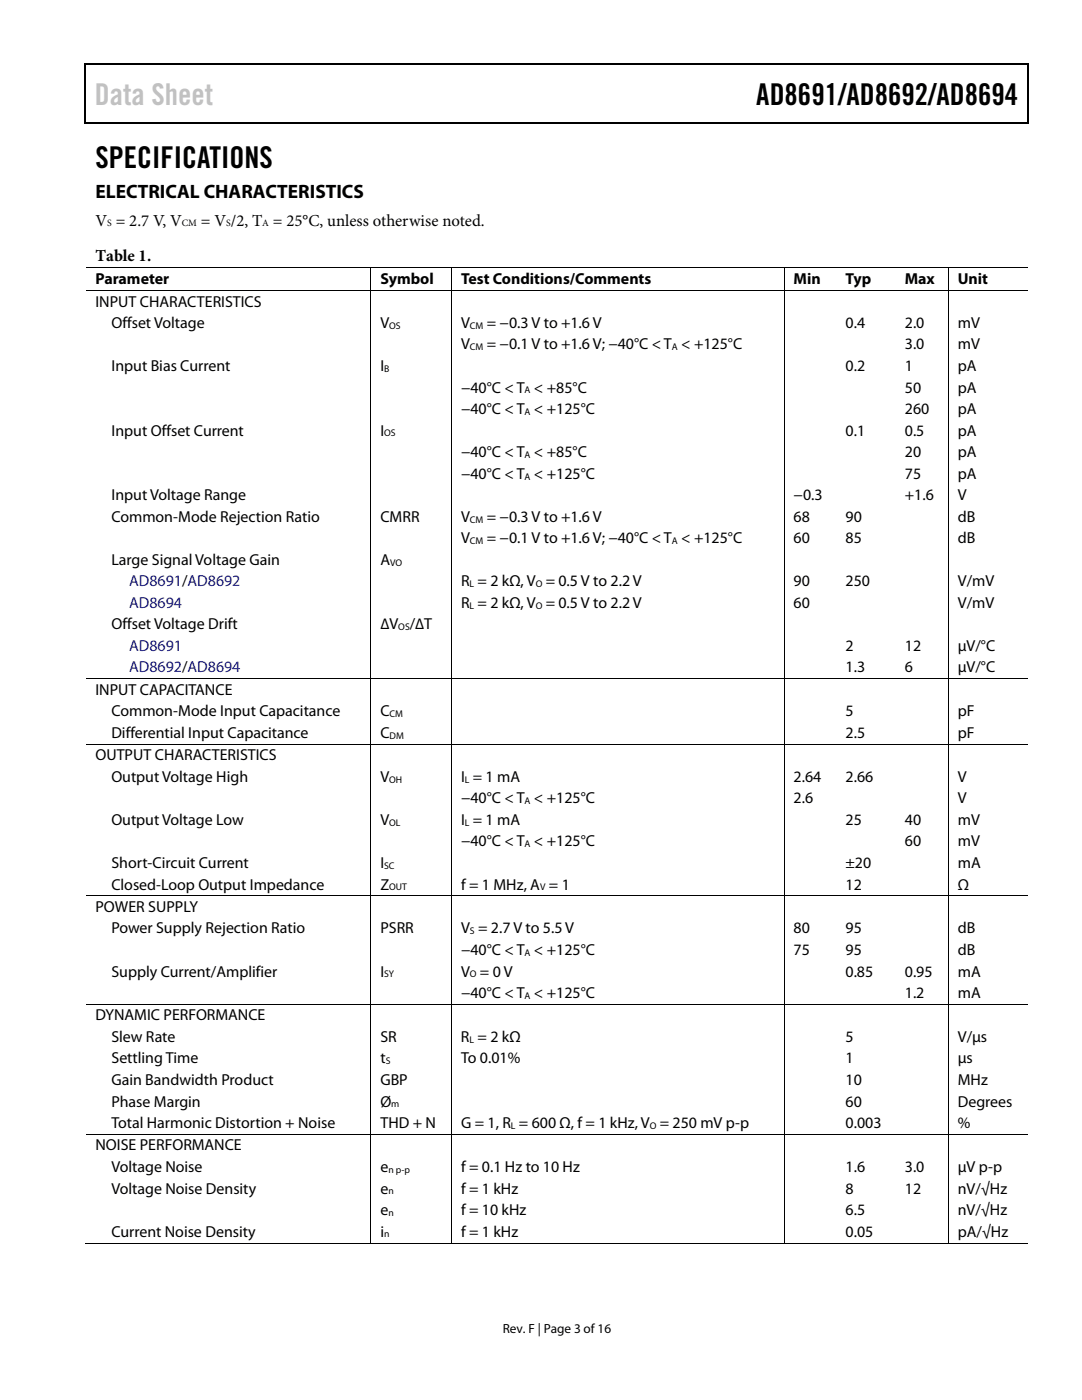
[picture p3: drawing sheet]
<svg xmlns="http://www.w3.org/2000/svg" width="216mm" height="279mm" viewBox="0 0 216 279" stroke-linecap="round" stroke-linejoin="round" font-family="sans-serif">
<defs><g id="words">
<text font-size="6" fill="#c1c1c1" x="18.9" y="21">Data Sheet</text>
<g font-size="6">
<text x="150.9" y="21">AD8691/AD8692/AD8694</text>
<text x="19" y="33.6">SPECIFICATIONS</text>
</g>
<text font-size="3.9" x="19" y="39.6">ELECTRICAL CHARACTERISTICS</text>
<g font-size="3.3">
<text x="19" y="45">V = 2.7 V, V</text>
<text x="40.1" y="45">= V /2, T = 25°C, unless otherwise noted.</text>
<text x="19" y="52.1">Table 1.</text>
</g>
<g font-size="3.2">
<text x="19" y="56.7">Parameter</text>
<text x="75.9" y="56.7">Symbol</text>
<text x="92" y="56.7">Test Conditions/Comments</text>
<text x="158.3" y="56.7">Min</text>
<text x="168.7" y="56.7">Typ</text>
<text x="180.6" y="56.7">Max</text>
<text x="191.1" y="56.7">Unit</text>
<text x="19" y="61.2">INPUT CHARACTERISTICS</text>
<text x="22.2" y="65.4">Offset Voltage</text>
<text x="75.9" y="65.4">V</text>
<text x="92" y="65.4">V</text>
<text x="97.1" y="65.4">= −0.3 V to +1.6 V</text>
<text x="168.7" y="65.4">0.4</text>
<text x="180.6" y="65.4">2.0</text>
<text x="191.1" y="65.4">mV</text>
<text x="92" y="69.7">V</text>
<text x="97.1" y="69.7">= −0.1 V to +1.6 V; −40°C &lt; T &lt; +125°C</text>
<text x="180.6" y="69.7">3.0</text>
<text x="191.1" y="69.7">mV</text>
<text x="22.2" y="74">Input Bias Current</text>
<text x="75.9" y="74">I</text>
<text x="168.7" y="74">0.2</text>
<text x="180.6" y="74">1</text>
<text x="191.1" y="74">pA</text>
<text x="92" y="78.3">−40°C &lt; T &lt; +85°C</text>
<text x="92" y="82.6">−40°C &lt; T &lt; +125°C</text>
<text x="180.6" y="82.6">260</text>
<text x="180.6" y="78.3">50</text>
<text x="191.1" y="82.6">pA</text>
<text x="191.1" y="78.3">pA</text>
<text x="22.2" y="86.9">Input Offset Current</text>
<text x="75.9" y="86.9">I</text>
<text x="168.7" y="86.9">0.1</text>
<text x="180.6" y="86.9">0.5</text>
<text x="191.1" y="86.9">pA</text>
<text x="92" y="91.2">−40°C &lt; T &lt; +85°C</text>
<text x="92" y="95.5">−40°C &lt; T &lt; +125°C</text>
<text x="180.6" y="95.5">75</text>
<text x="180.6" y="91.2">20</text>
<text x="191.1" y="95.5">pA</text>
<text x="191.1" y="91.2">pA</text>
<text x="22.2" y="99.8">Input Voltage Range</text>
<text x="158.3" y="99.8">−0.3</text>
<text x="180.5" y="99.8">+1.6</text>
<text x="191.1" y="99.8">V</text>
<text x="22.2" y="104.1">Common-Mode Rejection Ratio</text>
<text x="75.9" y="104.1">CMRR</text>
<text x="92" y="104.1">V</text>
<text x="97.1" y="104.1">= −0.3 V to +1.6 V</text>
<text x="158.3" y="104.1">68</text>
<text x="168.7" y="104.1">90</text>
<text x="191.1" y="104.1">dB</text>
<text x="22.2" y="112.7">Large Signal Voltage Gain</text>
<text x="75.9" y="112.7">A</text>
<text x="92" y="108.4">V</text>
<text x="97.1" y="108.4">= −0.1 V to +1.6 V; −40°C &lt; T &lt; +125°C</text>
<text x="158.3" y="108.4">60</text>
<text x="168.7" y="108.4">85</text>
<text x="191.1" y="108.4">dB</text>
<text x="92" y="117">R = 2 kΩ, V = 0.5 V to 2.2 V</text>
<text x="158.3" y="117">90</text>
<text x="168.7" y="117">250</text>
<text x="191.1" y="117">V/mV</text>
<text x="22.2" y="125.6">Offset Voltage Drift</text>
<text x="75.9" y="125.6">∆V</text>
<text x="81.8" y="125.6">/∆T</text>
<text x="92" y="121.3">R = 2 kΩ, V = 0.5 V to 2.2 V</text>
<text x="158.3" y="121.3">60</text>
<text x="191.1" y="121.3">V/mV</text>
<text x="168.7" y="129.9">2</text>
<text x="180.6" y="129.9">12</text>
<text x="191.1" y="129.9">µV/°C</text>
<text x="168.7" y="134.2">1.3</text>
<text x="180.6" y="134.2">6</text>
<text x="191.1" y="134.2">µV/°C</text>
<text x="19" y="138.7">INPUT CAPACITANCE</text>
<text x="22.2" y="143">Common-Mode Input Capacitance</text>
<text x="75.9" y="143">C</text>
<text x="168.7" y="143">5</text>
<text x="191.1" y="143">pF</text>
<text x="22.2" y="147.3">Differential Input Capacitance</text>
<text x="75.9" y="147.3">C</text>
<text x="168.7" y="147.3">2.5</text>
<text x="191.1" y="147.3">pF</text>
<text x="19" y="151.7">OUTPUT CHARACTERISTICS</text>
<text x="22.2" y="156">Output Voltage High</text>
<text x="75.9" y="156">V</text>
<text x="92" y="156">I = 1 mA</text>
<text x="92" y="160.3">−40°C &lt; T &lt; +125°C</text>
<text x="158.3" y="160.3">2.6</text>
<text x="158.3" y="156">2.64</text>
<text x="168.7" y="156">2.66</text>
<text x="191.1" y="160.3">V</text>
<text x="191.1" y="156">V</text>
<text x="22.2" y="164.6">Output Voltage Low</text>
<text x="75.9" y="164.6">V</text>
<text x="92" y="164.6">I = 1 mA</text>
<text x="168.7" y="164.6">25</text>
<text x="180.6" y="164.6">40</text>
<text x="191.1" y="164.6">mV</text>
<text x="22.2" y="173.2">Short-Circuit Current</text>
<text x="75.9" y="173.2">I</text>
<text x="92" y="168.9">−40°C &lt; T &lt; +125°C</text>
<text x="168.7" y="173.2">±20</text>
<text x="180.6" y="168.9">60</text>
<text x="191.1" y="168.9">mV</text>
<text x="191.1" y="173.2">mA</text>
<text x="22.2" y="177.5">Closed-Loop Output Impedance</text>
<text x="75.9" y="177.5">Z</text>
<text x="92" y="177.5">f = 1 MHz, A = 1</text>
<text x="168.7" y="177.5">12</text>
<text x="191.1" y="177.5">Ω</text>
<text x="19" y="182">POWER SUPPLY</text>
<text x="22.2" y="186.3">Power Supply Rejection Ratio</text>
<text x="75.9" y="186.3">PSRR</text>
<text x="92" y="186.3">V = 2.7 V to 5.5 V</text>
<text x="92" y="190.6">−40°C &lt; T &lt; +125°C</text>
<text x="158.3" y="190.6">75</text>
<text x="158.3" y="186.3">80</text>
<text x="168.7" y="190.6">95</text>
<text x="168.7" y="186.3">95</text>
<text x="191.1" y="190.6">dB</text>
<text x="191.1" y="186.3">dB</text>
<text x="22.2" y="194.9">Supply Current/Amplifier</text>
<text x="75.9" y="194.9">I</text>
<text x="92" y="194.9">V = 0 V</text>
<text x="168.7" y="194.9">0.85</text>
<text x="180.6" y="194.9">0.95</text>
<text x="191.1" y="194.9">mA</text>
<text x="19" y="203.6">DYNAMIC PERFORMANCE</text>
<text x="92" y="199.2">−40°C &lt; T &lt; +125°C</text>
<text x="180.6" y="199.2">1.2</text>
<text x="191.1" y="199.2">mA</text>
<text x="22.2" y="207.9">Slew Rate</text>
<text x="75.9" y="207.9">SR</text>
<text x="92" y="207.9">R = 2 kΩ</text>
<text x="168.7" y="207.9">5</text>
<text x="191.1" y="207.9">V/µs</text>
<text x="22.2" y="212.2">Settling Time</text>
<text x="75.9" y="212.2">t</text>
<text x="92" y="212.2">To 0.01%</text>
<text x="168.7" y="212.2">1</text>
<text x="191.1" y="212.2">µs</text>
<text x="22.2" y="216.5">Gain Bandwidth Product</text>
<text x="22.2" y="220.8">Phase Margin</text>
<text x="75.9" y="216.5">GBP</text>
<text x="75.9" y="220.8">Ø</text>
<text x="168.7" y="220.8">60</text>
<text x="168.7" y="216.5">10</text>
<text x="191.1" y="220.8">Degrees</text>
<text x="191.1" y="216.5">MHz</text>
<text x="22.2" y="225.1">Total Harmonic Distortion + Noise</text>
<text x="75.9" y="225.1">THD + N</text>
<text x="92" y="225.1">G = 1, R = 600 Ω, f = 1 kHz, V = 250 mV p-p</text>
<text x="168.7" y="225.1">0.003</text>
<text x="191.1" y="225.1">%</text>
<text x="19" y="229.6">NOISE PERFORMANCE</text>
<text x="22.2" y="233.9">Voltage Noise</text>
<text x="75.9" y="233.9">e</text>
<text x="92" y="233.9">f = 0.1 Hz to 10 Hz</text>
<text x="168.7" y="233.9">1.6</text>
<text x="180.6" y="233.9">3.0</text>
<text x="191.1" y="233.9">µV p-p</text>
<text x="22.2" y="238.2">Voltage Noise Density</text>
<text x="75.9" y="238.2">e</text>
<text x="92" y="238.2">f = 1 kHz</text>
<text x="168.7" y="238.2">8</text>
<text x="180.6" y="238.2">12</text>
<text x="191.1" y="238.2">nV/√Hz</text>
<text x="75.9" y="242.5">e</text>
<text x="92" y="242.5">f = 10 kHz</text>
<text x="168.7" y="242.5">6.5</text>
<text x="191.1" y="242.5">nV/√Hz</text>
<text x="22.2" y="246.8">Current Noise Density</text>
<text x="75.9" y="246.8">i</text>
<text x="92" y="246.8">f = 1 kHz</text>
<text x="168.7" y="246.8">0.05</text>
<text x="191.1" y="246.8">pA/√Hz</text>
</g>
<g font-size="3.2" fill="#00f">
<text x="25.8" y="117">AD8691/AD8692</text>
<text x="25.8" y="121.3">AD8694</text>
<text x="25.8" y="129.9">AD8691</text>
<text x="25.8" y="134.2">AD8692/AD8694</text>
</g>
<text font-size="2.6" x="100.3" y="266">Rev. F | Page 3 of 16</text>
<g font-size="1.9">
<text x="21.4" y="45.2">S</text>
<text x="36.3" y="45.2">CM</text>
<text x="45.1" y="45.2">S</text>
<text x="52.3" y="45.2">A</text>
<text x="77.7" y="65.6">OS</text>
<text x="93.8" y="65.6">CM</text>
<text x="93.8" y="69.9">CM</text>
<text x="134.1" y="69.9">A</text>
<text x="76.7" y="74.2">B</text>
<text x="104.7" y="78.5">A</text>
<text x="104.7" y="82.8">A</text>
<text x="76.7" y="87.1">OS</text>
<text x="104.7" y="91.4">A</text>
<text x="104.7" y="95.7">A</text>
<text x="93.8" y="104.3">CM</text>
<text x="77.9" y="112.9">VO</text>
<text x="93.8" y="108.6">CM</text>
<text x="134.1" y="108.6">A</text>
<text x="93.7" y="117.2">L</text>
<text x="106.9" y="117.2">O</text>
<text x="79.5" y="125.8">OS</text>
<text x="93.7" y="121.5">L</text>
<text x="106.9" y="121.5">O</text>
<text x="77.7" y="143.2">CM</text>
<text x="77.7" y="147.4">DM</text>
<text x="77.7" y="156.2">OH</text>
<text x="92.8" y="156.2">L</text>
<text x="104.7" y="160.5">A</text>
<text x="77.7" y="164.8">OL</text>
<text x="92.8" y="164.8">L</text>
<text x="76.7" y="173.4">SC</text>
<text x="104.7" y="169.1">A</text>
<text x="77.7" y="177.7">OUT</text>
<text x="107.8" y="177.7">V</text>
<text x="93.8" y="186.5">S</text>
<text x="104.7" y="190.8">A</text>
<text x="76.7" y="195.1">SY</text>
<text x="93.8" y="195.1">O</text>
<text x="104.7" y="199.3">A</text>
<text x="93.7" y="208.1">L</text>
<text x="77" y="212.4">S</text>
<text x="78.1" y="221">m</text>
<text x="102" y="225.3">L</text>
<text x="129.6" y="225.3">O</text>
<text x="77.5" y="234.1">n p-p</text>
<text x="77.5" y="238.4">n</text>
<text x="77.5" y="242.7">n</text>
<text x="76.6" y="247">n</text>
</g>
</g></defs>
<g fill="#000">
<path d="M16.9 12.7h.2v1h-.2zM16.9 12.7h.2v.3h-.2zM82.5 12.7h.3v.3h-.3zM205.1 12.7h.2v1h-.2zM205.1 12.7h.2v.3h-.2zM16.9 24.4h.2v.3h-.2zM82.3 24.4h.2v.3h-.2zM205.1 24.4h.2v.3h-.2zM73.9 53.3h.2v.2h-.2zM73.9 57.9h.2v.1h-.2zM90 53.3h.2v.2h-.2zM90 57.9h.2v.1h-.2z"/>
<path d="M156.4 53.3h.1v.2h-.1zM156.4 57.9h.1v.1h-.1zM166.8 53.3h.2v.2h-.2zM166.8 57.9h.2v.1h-.2zM178.6 53.3h.2v.2h-.2zM178.6 57.9h.2v.1h-.2zM189.1 53.3h.2v.2h-.2zM189.1 57.9h.2v.1h-.2zM73.9 135.4h.2v.2h-.2zM90 135.4h.2v.2h-.2zM156.4 135.4h.1v.2h-.1zM166.8 135.4h.2v.2h-.2z"/>
<path d="M178.6 135.4h.2v.2h-.2zM189.1 135.4h.2v.2h-.2zM73.9 148.4h.2v.2h-.2zM90 148.4h.2v.2h-.2zM156.4 148.4h.1v.2h-.1zM166.8 148.4h.2v.2h-.2zM178.6 148.4h.2v.2h-.2zM189.1 148.4h.2v.2h-.2zM73.9 178.7h.2v.2h-.2zM90 178.7h.2v.2h-.2zM156.4 178.7h.1v.2h-.1zM166.8 178.7h.2v.2h-.2z"/>
<path d="M178.6 178.7h.2v.2h-.2zM189.1 178.7h.2v.2h-.2zM73.9 200.4h.2v.1h-.2zM90 200.4h.2v.1h-.2zM156.4 200.4h.1v.1h-.1zM166.8 200.4h.2v.1h-.2zM178.6 200.4h.2v.1h-.2zM189.1 200.4h.2v.1h-.2zM73.9 226.3h.2v.2h-.2zM90 226.3h.2v.2h-.2zM156.4 226.3h.1v.2h-.1zM166.8 226.3h.2v.2h-.2z"/>
<path d="M178.6 226.3h.2v.2h-.2zM189.1 226.3h.2v.2h-.2zM73.9 248h.2v.2h-.2zM90 248h.2v.2h-.2zM156.4 248h.1v.2h-.1zM166.6 248h.1v.2h-.1zM178.4 248h.2v.2h-.2zM189.1 248h.2v.2h-.2z"/>
</g>
<path d="M17 13.7v10.7M17.1 12.8h65.4M82.8 12.8h122.3M205.2 13.7v10.7M17.1 24.5h188" fill="none" stroke="#000" stroke-width=".25"/>
<g fill="none" stroke="#000" stroke-width=".2">
<path d="M17.1 53.4h56.8M17.1 58h56.8M74 53.5v4.4M74 58v77.4M74.1 53.4h15.9M74.1 58h15.9M90.1 53.5v4.4M90.1 58v77.4M90.2 53.4h66.2M90.2 58h66.2M156.4 53.5v4.4M156.4 58v77.4"/>
<path d="M156.5 53.4h10.3M156.5 58h10.3M167 53.4h11.6M167 58h11.6M178.8 53.4h10.3M178.8 58h10.3M189.2 53.5v4.4M189.2 58v77.4M189.3 53.4h15.8M189.3 58h15.8M17.1 135.5h56.8M74 135.6v12.8"/>
<path d="M74.1 135.5h15.9M90.1 135.6v12.8M90.2 135.5h66.2M156.4 135.6v12.8M156.5 135.5h10.3M167 135.5h11.6M178.8 135.5h10.3M189.2 135.6v12.8M189.3 135.5h15.8M17.1 148.5h56.8M74 148.6v30.1M74.1 148.5h15.9"/>
<path d="M90.1 148.6v30.1M90.2 148.5h66.2M156.4 148.6v30.1M156.5 148.5h10.3M167 148.5h11.6M178.8 148.5h10.3M189.2 148.6v30.1M189.3 148.5h15.8M17.1 178.8h56.8M74 178.9v21.5M74.1 178.8h15.9M90.1 178.9v21.5"/>
<path d="M90.2 178.8h66.2M156.4 178.9v21.5M156.5 178.8h10.3M167 178.8h11.6M178.8 178.8h10.3M189.2 178.9v21.5M189.3 178.8h15.8M17.1 200.4h56.8M74 200.5v25.8M74.1 200.4h15.9M90.1 200.5v25.8M90.2 200.4h66.2"/>
<path d="M156.4 200.5v25.8M156.5 200.4h10.3M167 200.4h11.6M178.8 200.4h10.3M189.2 200.5v25.8M189.3 200.4h15.8M17.1 226.4h56.8M74 226.5v21.5M74.1 226.4h15.9M90.1 226.5v21.5M90.2 226.4h66.2M156.4 226.5v21.5"/>
<path d="M156.5 226.4h10.3M167 226.4h11.6M178.8 226.4h10.3M189.2 226.5v21.5M189.3 226.4h15.8M16.9 248.1h57M74.1 248.1h15.9M90.2 248.1h66.2M156.5 248.1h32.6M189.3 248.1h15.8"/>
</g>
<use href="#words"/>
</svg>
